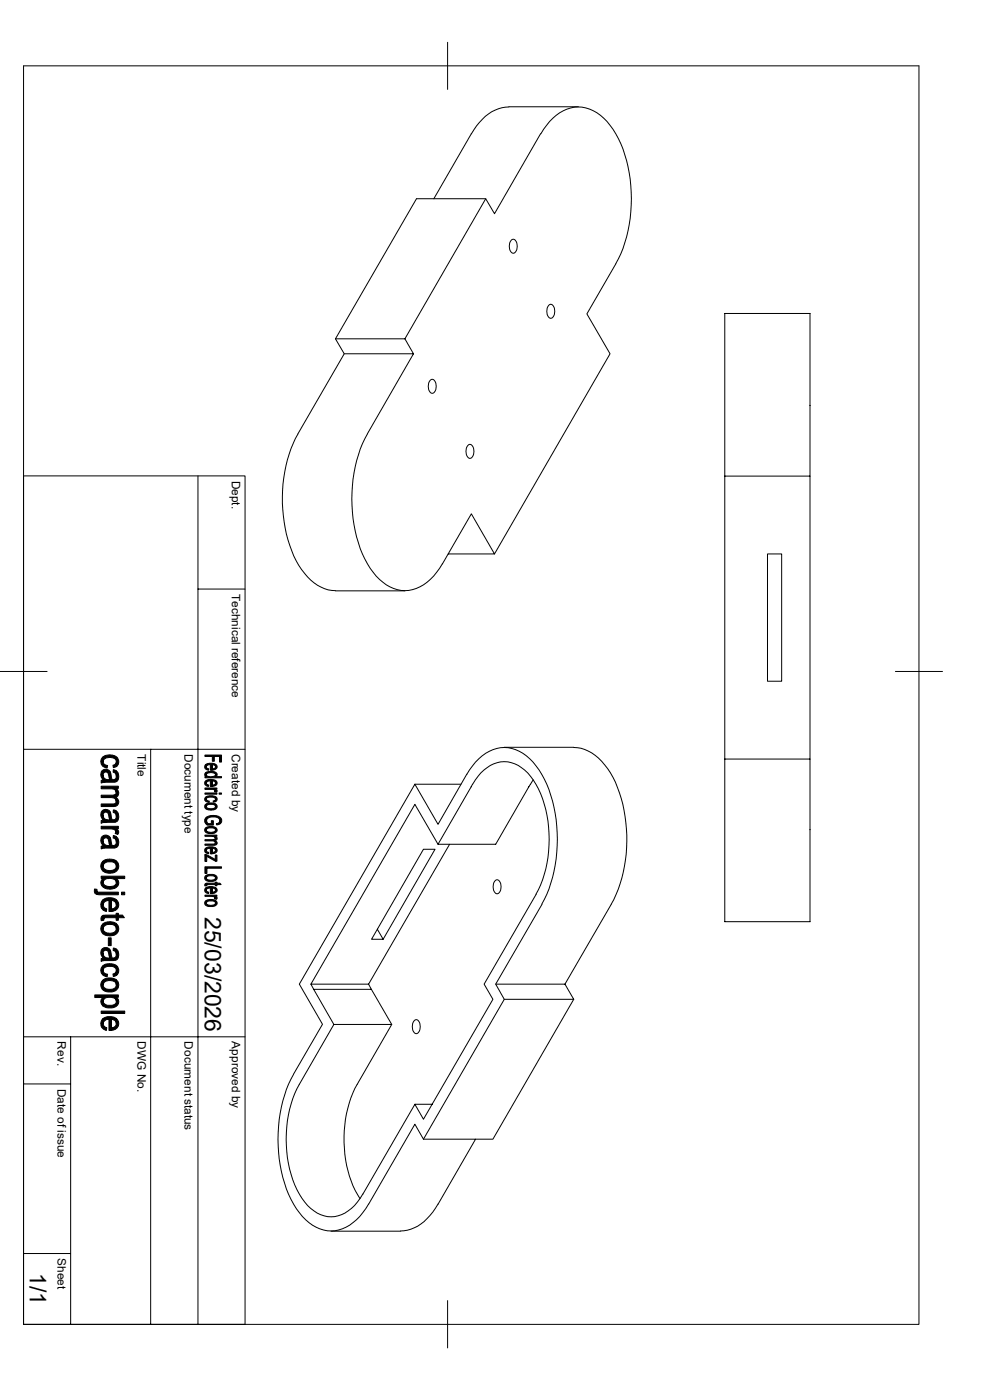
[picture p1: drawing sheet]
<svg xmlns="http://www.w3.org/2000/svg" width="210mm" height="297mm" viewBox="0 0 210 297" stroke-linecap="round" stroke-linejoin="round" font-family="sans-serif">
<defs><g id="words">
<g font-size="4.9">
<text x="43.5" y="194.5" transform="rotate(90 43.5 194.5)">25/03/2026</text>
<text x="6.3" y="270" transform="rotate(90 6.3 270)">1/1</text>
</g>
<g font-size="2.5">
<text x="49.2" y="102" transform="rotate(90 49.2 102)">Dept.</text>
<text x="49.2" y="126" transform="rotate(90 49.2 126)">Technical reference</text>
<text x="29.2" y="160" transform="rotate(90 29.2 160)">Title</text>
<text x="39.2" y="160" transform="rotate(90 39.2 160)">Document type</text>
<text x="49.2" y="160" transform="rotate(90 49.2 160)">Created by</text>
<text x="12.2" y="220.9" transform="rotate(90 12.2 220.9)">Rev.</text>
<text x="29.2" y="220.9" transform="rotate(90 29.2 220.9)">DWG No.</text>
<text x="39.2" y="220.9" transform="rotate(90 39.2 220.9)">Document status</text>
<text x="49.2" y="220.9" transform="rotate(90 49.2 220.9)">Approved by</text>
<text x="12.2" y="231" transform="rotate(90 12.2 231)">Date of issue</text>
<text x="12.2" y="266.9" transform="rotate(90 12.2 266.9)">Sheet</text>
</g>
</g></defs>
<g fill="none" stroke="#000" stroke-width=".21">
<path d="M5 14h189.9v267h-189.9zM95 9v10M100 28.4l-8 13.8M107.9 22.7a8.6 8.6 0 0 0-6.8 4l-1.1 1.7M107.9 22.6h14.8M114.7 28.4l-9.8 16.9-1.9-3.1h-14.7l-17.1 29.7M114.7 28.4a10.3 10.3 0 0 1 7.2-5.7 8.4 8.4 0 0 1 7.5 3.9 27 27 0 0 1 4.4 18.3 26.5 26.5 0 0 1-3.2 11M103 42.2l-17.1 29.7M108.6 50.8a.76 .76 0 0 1 1 .8 1.76 1.76 0 0 1-.6 2.1 1.38 1.38 0 0 1-.9-1.8l.1-.6zM130.6 56l-6.1 10.6 4.9 8.5-24.5 42.4h-9.8M71.2 71.9l1.8 3.2-9.8 16.9M71.2 71.9h14.7l1.8 3.2"/>
<path d="M73 75.1h14.7l-9.8 16.9M116.5 64.6a.76 .76 0 0 1 1.1 .8 1.76 1.76 0 0 1-.7 2.1 1.38 1.38 0 0 1-.9-1.8l.2-.6zM63.2 92.1a30.3 30.3 0 0 0 .2 27.8 11 11 0 0 0 6.2 5.2l1.6 .2M77.9 92.1a30.4 30.4 0 0 0-2.3 21.8 17.6 17.6 0 0 0 6.4 10.2 7.1 7.1 0 0 0 9.3-1.2l1.3-1.5 1.3-1.8M91.4 80.6a.76 .76 0 0 1 1.1 .7 1.76 1.76 0 0 1-.7 2.1 1.38 1.38 0 0 1-.9-1.8l.2-.6zM99.4 94.4a.76 .76 0 0 1 1.1 .7 1.76 1.76 0 0 1-.7 2.1 1.38 1.38 0 0 1-.9-1.8l.2-.6zM5 101h47v180h-47M42 101v180M104.9 117.5l-4.9-8.5-6.1 10.6M153.8 101h18v60M162.8 117.5h3v27h-3zM171.8 101v-34.5h-18v129h18v-34.5h-18"/>
<path d="M42 125h10M71.2 125.3h14.7M0 142.5h10M5 159h47M32 159v122M107 158.5h14.7M121.7 158.6a9.1 9.1 0 0 1 7.2 4.5 28.1 28.1 0 0 1 3.9 18.1 26.9 26.9 0 0 1-3.1 10.6M189.9 142.5h10M88 166.4h9.8M92.9 179.1l-4.9-8.5-22 38.2h12.2l.6 1.1M95.4 179.1l-17.2 29.7M99 164.3a10.3 10.3 0 0 1 7.2-5.7 8.4 8.4 0 0 1 7.5 3.9 27 27 0 0 1 4.4 18.3 26.5 26.5 0 0 1-3.2 11"/>
<path d="M99 164.3l-6.1 10.6-4.9-8.5-24.5 42.4 4.9 8.5-6.1 10.6M100.2 166.4l-7.3 12.7h12.3l7.3-12.7M100.2 166.4a8.3 8.3 0 0 1 6.8-4.8 8.3 8.3 0 0 1 6.7 4.8 25.7 25.7 0 0 1 0 23.3M113.1 165.4l-.6 1M80.1 197.1l1.2 2.2 11-19.1h-2.5l-11 19.1h2.5M105.2 186.7a.76 .76 0 0 1 1 .8 1.76 1.76 0 0 1-.7 2.1 1.38 1.38 0 0 1-.9-1.8l.2-.6zM113.7 189.7l-11 19.1 1.9 3.2-14.8 25.4-1.8-3.1M115 191.9l-9.8 16.9 1.8 3.2-17.2 29.7M129.7 191.9l-9.9 16.9M5 220h47M15 220v61M66 208.8l.5 1.1h12.3l4.3 7.4"/>
<path d="M66.5 209.9l4.3 7.4h12.3l-7.3 12.7a25.5 25.5 0 0 0 .1 23.4l.5 .9M70.8 217.3l-7.3 12.7a25.7 25.7 0 0 0 0 23.3 8.3 8.3 0 0 0 6.7 4.8 8.3 8.3 0 0 0 6.8-4.8l11-19h3.7M88 216.4a.76 .76 0 0 1 1.1 .7 1.76 1.76 0 0 1-.7 2.2 1.38 1.38 0 0 1-.9-1.8l.2-.7zM105.2 208.8h14.6l1.9 3.2h-14.7M121.7 212l-17.1 29.7h-14.8M5 230h10M62.3 227.9a30.4 30.4 0 0 0-2.3 21.9 17.6 17.6 0 0 0 6.3 10.1 7.1 7.1 0 0 0 9.3-1.1l1.4-1.5 1.2-1.9M89.8 241.7l-1.8-3.2-9.8 17M92.9 255.4a10.1 10.1 0 0 1-7.2 5.7l-.7 .1M100.9 241.7l-8 13.8M5 265.9h10M70.2 261.2h14.8"/>
<path d="M95 275.9v10.1"/>
</g>
<g fill="#000" stroke="#000" stroke-width=".21">
<path d="M21.9 164.4v1.1z" fill-rule="evenodd"/>
<path d="M21.9 172.9v1.1z" fill-rule="evenodd"/>
<path d="M21.9 178.4v1z" fill-rule="evenodd"/>
<path d="M21.7 160.7l.2-.1 .1 1.4 .3 .3 .5 .1-.1 .5a1.37 1.37 0 0 1-1.2-.8 1.37 1.37 0 0 1 .2-1.4z" fill-rule="evenodd"/>
<path d="M21.6 163.6a1.08 1.08 0 0 1 1.7 .1v1.7l-.2-.8a.61 .61 0 0 0-.5-.8 .61 .61 0 0 0-.7 .6l-.1 1a1.47 1.47 0 0 1-.2-1.8z" fill-rule="evenodd"/>
<path d="M21.7 172a1.13 1.13 0 0 1 1.6 .2v1.7l-.2-.8a.63 .63 0 0 0-.4-.7 .63 .63 0 0 0-.8 .2l-.1 1.3a1.34 1.34 0 0 1-.1-1.9z" fill-rule="evenodd"/>
<path d="M21.6 177.5a1.08 1.08 0 0 1 1.7 .2v1.7l-.2-.8a.61 .61 0 0 0-.5-.8 .61 .61 0 0 0-.7 .6l-.1 .9a1.47 1.47 0 0 1-.2-1.8z" fill-rule="evenodd"/>
<path d="M24.7 161.6v1l-.7 .3v-.6h.1a.65 .65 0 0 0 .6-.7z" fill-rule="evenodd"/>
<path d="M24 163.3l.7 .2v1.1l-.2-.5-.5-.3z" fill-rule="evenodd"/>
<path d="M21.5 168.7h2.5l.5-.2 .2 .7-.1 .8-.1-.5-.5-.3h-2.5z" fill-rule="evenodd"/>
<path d="M24.6 167.3v.8z" fill-rule="evenodd"/>
<path d="M24 171.8l.7 .2v1.2v-.2a.72 .72 0 0 0-.7-.7z" fill-rule="evenodd"/>
<path d="M24 177.2l.7 .3v1.1l-.2-.5-.5-.3z" fill-rule="evenodd"/>
<path d="M21.5 166.8h3.6v.5h-.5v.5l-.3-.3-.6-.2h-2.2z" fill-rule="evenodd"/>
<path d="M21.5 175.3h3.6v.5h-.5v.6a1.01 1.01 0 0 0-1.2-.5h-1.9z" fill-rule="evenodd"/>
<path d="M22 160.5a2.31 2.31 0 0 1 3.1 .6v.9l-.4 .6v-1a1.49 1.49 0 0 0-2.1-.8l-.5 .3-.2 .5z" fill-rule="evenodd"/>
<path d="M21.9 164.8l.5 .5 .9 .1v-1.7l.3 1.1a.52 .52 0 0 0 .5 .6 .52 .52 0 0 0 .5-.6l.1-1.3a1.52 1.52 0 0 1-.1 2.4l-3.1 .2v-.5l.4-.1z" fill-rule="evenodd"/>
<path d="M24.7 167.3a.98 .98 0 0 1 .5 1 .98 .98 0 0 1-.6 .8z" fill-rule="evenodd"/>
<path d="M21.5 170.6h2.2a.61 .61 0 0 0 .9-.6l.1-.8a1.03 1.03 0 0 1 .4 1.3 1.03 1.03 0 0 1-1.1 .6h-2.5z" fill-rule="evenodd"/>
<path d="M21.9 173.3l.5 .6h.9v-1.7l.3 1.1a.53 .53 0 0 0 .5 .7 .53 .53 0 0 0 .5-.6l.1-1.4a1.44 1.44 0 0 1-.3 2.5h-2.5l-.4 .2v-.6l.4-.1z" fill-rule="evenodd"/>
<path d="M24.6 175.8l.5 .3a.68 .68 0 0 1-.1 .9l-.6-.2z" fill-rule="evenodd"/>
<path d="M21.9 178.7l.5 .6 .9 .1v-1.7l.3 1a.52 .52 0 0 0 .5 .7 .52 .52 0 0 0 .5-.6l.1-1.3a1.47 1.47 0 0 1-.1 2.3l-3.1 .3v-.6l.4-.1z" fill-rule="evenodd"/>
<path d="M43.5 164.1l.3-.3v1l-.4-.3z" fill-rule="evenodd"/>
<path d="M43.6 162.3l.2-.2v.7l.5 .3-.1 .3a.75 .75 0 0 1-.6-1.1z" fill-rule="evenodd"/>
<path d="M43.5 165.8l.3-.2v.6l.5 .3-.1 .3a.72 .72 0 0 1-.7-1z" fill-rule="evenodd"/>
<path d="M43.7 169l.1 .7 .6 .3v.2a.7 .7 0 0 1-.8-.2 .7 .7 0 0 1 0-.8z" fill-rule="evenodd"/>
<path d="M43.7 173.4l.2 1 .3 .4h.6v-.7h.5v.9h-1.4l-.2-.2-.3-.4v-.5z" fill-rule="evenodd"/>
<path d="M45.6 177.4l.1 .4z" fill-rule="evenodd"/>
<path d="M43.8 162.1l.6-.2 1.1 .1 .2 .1v.6l-.2-.4-.5-.1v1.2h-.4v-1.2l-.6 .1-.2 .4z" fill-rule="evenodd"/>
<path d="M43.8 165.6l.8-.2 1 .1 .1 .1v.5l-.2-.3-.5-.1v1.1h-.4v-1.1h-.5l-.3 .4z" fill-rule="evenodd"/>
<path d="M45.2 169.9l.4-.1 .1-.3v.6l-.4 .1z" fill-rule="evenodd"/>
<path d="M43.8 170.6l.6-.3 .9 .1 .4 .2v.5a1.27 1.27 0 0 0-1.8-.2l-.1 .2z" fill-rule="evenodd"/>
<path d="M43.8 175.6l.6-.3 1.1 .1 .2 .2v.5a1.27 1.27 0 0 0-1.8-.2l-.1 .2z" fill-rule="evenodd"/>
<path d="M43.5 178.1l2.1-.1 .1 .8-.1-.3-.4-.1h-1.7z" fill-rule="evenodd"/>
<path d="M43.8 179.9l.5-.2h1.2l.2 .2v.5l-.2-.4h-.5v1.1h-.4v-1.2l-.6 .2-.2 .3z" fill-rule="evenodd"/>
<path d="M43.5 168.2h2.5v.3h-2.5z" fill-rule="evenodd"/>
<path d="M43.5 167.2h2.5v.2h-.4v.4l-.4-.3h-1.7z" fill-rule="evenodd"/>
<path d="M43.5 177.2h2.5v.2h-.4v.3l-.3-.2-1.8-.1z" fill-rule="evenodd"/>
<path d="M45 162.2v.9h.2l.5-.3v-.7a.68 .68 0 0 1 .3 .9 .68 .68 0 0 1-.8 .4h-.2z" fill-rule="evenodd"/>
<path d="M43.8 163.8l.9-.1a1.04 1.04 0 0 1 1.4 .8l-.4 .3v-.5a1.33 1.33 0 0 0-1.9 0z" fill-rule="evenodd"/>
<path d="M45 165.7v.9l.7-.3v-.7a.7 .7 0 0 1 .3 .8 .7 .7 0 0 1-.8 .4h-.2z" fill-rule="evenodd"/>
<path d="M45.6 167.4l.5 .3-.2 .4-.4-.1z" fill-rule="evenodd"/>
<path d="M43.8 169l.3-.1 .9-.1a.85 .85 0 0 1 1.1 .9l-.4 .4v-.6a1.33 1.33 0 0 0-1.9 0z" fill-rule="evenodd"/>
<path d="M43.5 170.7l.3-.1v.5a1.25 1.25 0 0 0 1.9 0v-.5a.72 .72 0 0 1 .3 .9 .72 .72 0 0 1-.9 .3l-.4 .1a.94 .94 0 0 1-1.3-1z" fill-rule="evenodd"/>
<path d="M43.5 175.7l.3-.1v.5a1.25 1.25 0 0 0 1.9 0v-.5a.7 .7 0 0 1 .3 .8 .7 .7 0 0 1-.8 .4h-.5a.86 .86 0 0 1-1.2-.9z" fill-rule="evenodd"/>
<path d="M45.7 177.5a.45 .45 0 0 1 .4 .4 .45 .45 0 0 1-.5 .5z" fill-rule="evenodd"/>
<path d="M43.5 179.1h1.9l.3-.2v-.5a.5 .5 0 0 1 .3 .6 .5 .5 0 0 1-.6 .3h-1.9z" fill-rule="evenodd"/>
<path d="M45.9 174.8l.5-.3 .3-.4v.7l-.7 .2z" fill-rule="evenodd"/>
<path d="M46.5 168.2h.5v.3h-.5z" fill-rule="evenodd"/>
<path d="M43.5 160.2h3.5v1.5h-.4v-1.2h-1.1v1h-.5v-1h-1.5z" fill-rule="evenodd"/>
<path d="M43.5 164.8h.3v-.3a1.33 1.33 0 0 0 1.9-.2v.5h1.3v.2h-3.5z" fill-rule="evenodd"/>
<path d="M43.9 173.3l1.3-.3 .9 .1a.92 .92 0 0 1 .9 .7 .92 .92 0 0 1-.3 1v-.7a1.65 1.65 0 0 0-2.4-.6l-.4 .2-.1 .4v-.7z" fill-rule="evenodd"/>
<path d="M20.1 188.6l.5 .1-.1 1a.83 .83 0 0 1-.4-1.1z" fill-rule="evenodd"/>
<path d="M21.8 186.4h.1v.8z" fill-rule="evenodd"/>
<path d="M21.7 194.3l.3-.1v1l-.5 .1-.1-.5z" fill-rule="evenodd"/>
<path d="M21.8 190.9l.1 1.3 .2 .4 .5 .2v.6a1.44 1.44 0 0 1-1.2-1 1.44 1.44 0 0 1 .4-1.5z" fill-rule="evenodd"/>
<path d="M23 199h.6v1.6h-.6z" fill-rule="evenodd"/>
<path d="M21.9 182.7a2.51 2.51 0 0 1 2.8 0v1.1a1.52 1.52 0 0 0-2.4-.7l-.4 .4v.3z" fill-rule="evenodd"/>
<path d="M21.9 190.9a2.51 2.51 0 0 1 2.8 0v1l-.2-.5-.9-.3v2.3h-.5v-2.4l-.9 .3-.3 .7z" fill-rule="evenodd"/>
<path d="M21.9 196a2.51 2.51 0 0 1 2.8 0v1.1a1.54 1.54 0 0 0-2.6-.6l-.2 .6z" fill-rule="evenodd"/>
<path d="M20.5 188.9a.54 .54 0 0 0 .8 .4h3.8v.5h-4.4l-.2-.1z" fill-rule="evenodd"/>
<path d="M21.8 182.8l.1-.1v1.1a1.53 1.53 0 0 0 2.3 .7l.4-.5 .1-1.3a1.51 1.51 0 0 1 .3 1.8 1.51 1.51 0 0 1-1.7 .8 1.53 1.53 0 0 1-1.7-.7 1.53 1.53 0 0 1 .2-1.8z" fill-rule="evenodd"/>
<path d="M21.5 186.7l.3-.3 .1 .8a1.56 1.56 0 0 0 2.1 .8l.6-.5 .1-1.1a1.24 1.24 0 0 1 .3 1.5 1.24 1.24 0 0 1-1.3 .7 1.71 1.71 0 0 1-2.3-1.6z" fill-rule="evenodd"/>
<path d="M23.6 191.1v1.7l.7-.1 .3-.5 .1-1.3a1.42 1.42 0 0 1 .4 1.6 1.42 1.42 0 0 1-1.5 .9z" fill-rule="evenodd"/>
<path d="M21.8 196h.1v1.1a1.58 1.58 0 0 0 2.5 .5l.3-.5v-1.1a1.51 1.51 0 0 1 .3 1.8 1.51 1.51 0 0 1-1.7 .7 1.53 1.53 0 0 1-1.7-.6 1.53 1.53 0 0 1 .2-1.9z" fill-rule="evenodd"/>
<path d="M22 194.2l2.6-.1v-.3h.5v.3h.9l.4 .6h-1.3v.5h-.5v-.5h-2.4l-.2 .3z" fill-rule="evenodd"/>
<path d="M25.8 189.3h.7v.5h-.7z" fill-rule="evenodd"/>
<path d="M21.5 185.9h5v.5h-1.8v.8a1.56 1.56 0 0 0-2.1-.8l-.7 .5v-.5h-.4z" fill-rule="evenodd"/>
<path d="M43.5 181.3l.3 .4 .1 1.1h-.4z" fill-rule="evenodd"/>
<path d="M43.6 187.5l.3-.1v.5l-.4 .1z" fill-rule="evenodd"/>
<path d="M43.5 180l.3-.1v.7l.5 .2-.1 .3a.76 .76 0 0 1-.7-1.1z" fill-rule="evenodd"/>
<path d="M43.6 188.4l.2-.1v.7l.5 .3-.1 .3a.72 .72 0 0 1-.7-.4 .72 .72 0 0 1 .1-.8z" fill-rule="evenodd"/>
<path d="M43.5 181.3h.3l1.9 1v.4l-1.9-1z" fill-rule="evenodd"/>
<path d="M43.8 185.7l.6-.2 1.1 .1 .2 .1v.6a1.27 1.27 0 0 0-1.8-.3l-.1 .3z" fill-rule="evenodd"/>
<path d="M43.8 188.3l.6-.2 1.2 .1 .1 .1v.5l-.2-.3-.5-.1v1.2h-.4v-1.2l-.6 .1-.2 .3z" fill-rule="evenodd"/>
<path d="M43.8 191.1l.6-.3 1.1 .1 .2 .2v.5a1.27 1.27 0 0 0-1.8-.3l-.1 .3z" fill-rule="evenodd"/>
<path d="M45.7 181.4h.3v1.3h-.3z" fill-rule="evenodd"/>
<path d="M43.5 189.9h2.5v.3h-.4v.3l-.3-.3h-1.8z" fill-rule="evenodd"/>
<path d="M45 180l.1 .8 .5-.1 .1-.2v-.6a.7 .7 0 0 1 .3 .9 .7 .7 0 0 1-.9 .3h-.1z" fill-rule="evenodd"/>
<path d="M43.5 185.9l.3-.2v.6a1.25 1.25 0 0 0 1.9 0l.1-.5a.7 .7 0 0 1 .2 .8 .7 .7 0 0 1-.8 .4h-.5a.87 .87 0 0 1-1-.2 .87 .87 0 0 1-.2-.9z" fill-rule="evenodd"/>
<path d="M45 188.4v.9h.2l.5-.4v-.6a.68 .68 0 0 1 .3 .8 .68 .68 0 0 1-.8 .4l-.2 .1z" fill-rule="evenodd"/>
<path d="M45.6 190.2l.5 .2-.2 .4-.4-.1z" fill-rule="evenodd"/>
<path d="M43.5 191.2l.3-.1v.5a1.25 1.25 0 0 0 1.9 0v-.5a.7 .7 0 0 1 .3 .8 .7 .7 0 0 1-.8 .4h-.5a.86 .86 0 0 1-1.2-1z" fill-rule="evenodd"/>
<path d="M43.9 187.4h1.8v-.2h.3v.2h.7l.2 .3h-.9v.2h-.3v-.2h-1.8v.1z" fill-rule="evenodd"/>
<path d="M43.5 183.9h3.5v.3h-3.1v1.1h-.4z" fill-rule="evenodd"/>
<path d="M21.5 214.5h5v.5h-5z" fill-rule="evenodd"/>
<path d="M21.8 211.7v1.7a1.17 1.17 0 0 1 0-1.7z" fill-rule="evenodd"/>
<path d="M21.9 202.2v1.1z" fill-rule="evenodd"/>
<path d="M21.9 216.1v1.3l.2 .3 .5 .3v.6a1.45 1.45 0 0 1-1.2-1 1.45 1.45 0 0 1 .5-1.5z" fill-rule="evenodd"/>
<path d="M21.6 205.1l.3-.2 .1 1.3 .2 .3 .6 .2-.1 .5a1.35 1.35 0 0 1-1.1-2.1z" fill-rule="evenodd"/>
<path d="M21.7 201.3a1.13 1.13 0 0 1 1.6 .2v1.7l-.2-.8a.61 .61 0 0 0-.5-.8 .61 .61 0 0 0-.7 .6l-.1 1a1.34 1.34 0 0 1-.1-1.9z" fill-rule="evenodd"/>
<path d="M24 201.1l.7 .2v1.2l-.1-.5-.6-.4z" fill-rule="evenodd"/>
<path d="M24 206.6h.1a.65 .65 0 0 0 .6-.7v1l-.7 .3z" fill-rule="evenodd"/>
<path d="M21.9 207.9a2.62 2.62 0 0 1 2.8 0v1.1a1.53 1.53 0 0 0-2.3-.8l-.5 .5v.3z" fill-rule="evenodd"/>
<path d="M21.9 216.1a2.75 2.75 0 0 1 2.8 0v1.1l-.4-.7-.7-.2v2.3h-.5v-2.4l-.9 .3-.3 .7z" fill-rule="evenodd"/>
<path d="M24.6 211.6l.1 .8z" fill-rule="evenodd"/>
<path d="M20.1 211.1h5v.5h-.5v.5a1.89 1.89 0 0 0-2.6 0l-.2 1.3v-1.8h-1.7z" fill-rule="evenodd"/>
<path d="M21.9 202.6l.5 .6h.9v-1.7l.3 1.1a.52 .52 0 0 0 .5 .6 .52 .52 0 0 0 .5-.5l.1-1.4a1.44 1.44 0 0 1-.3 2.5h-2.4l-.5 .2v-.6l.4-.1z" fill-rule="evenodd"/>
<path d="M22 204.8a2.31 2.31 0 0 1 3.1 .6v.9l-.4 .6v-1a1.27 1.27 0 0 0-1.8-.9l-.7 .2-.3 .7z" fill-rule="evenodd"/>
<path d="M21.8 208l.1-.1v1.1a1.46 1.46 0 0 0 2.1 .8l.6-.5 .1-1.4a1.51 1.51 0 0 1 .3 1.8 1.51 1.51 0 0 1-1.7 .7 1.51 1.51 0 0 1-1.6-.6 1.51 1.51 0 0 1 .1-1.8z" fill-rule="evenodd"/>
<path d="M21.9 212.4a1.67 1.67 0 0 0 2.6 .6l.2-.4v-.9a1.26 1.26 0 0 1 .3 1.5 1.26 1.26 0 0 1-1.4 .6h-1l-.8-.4z" fill-rule="evenodd"/>
<path d="M23.6 216.3v1.8l.4-.1a.79 .79 0 0 0 .7-.8v-1.1a1.45 1.45 0 0 1 .4 1.6 1.45 1.45 0 0 1-1.5 .9z" fill-rule="evenodd"/>
</g>
<use href="#words"/>
</svg>
